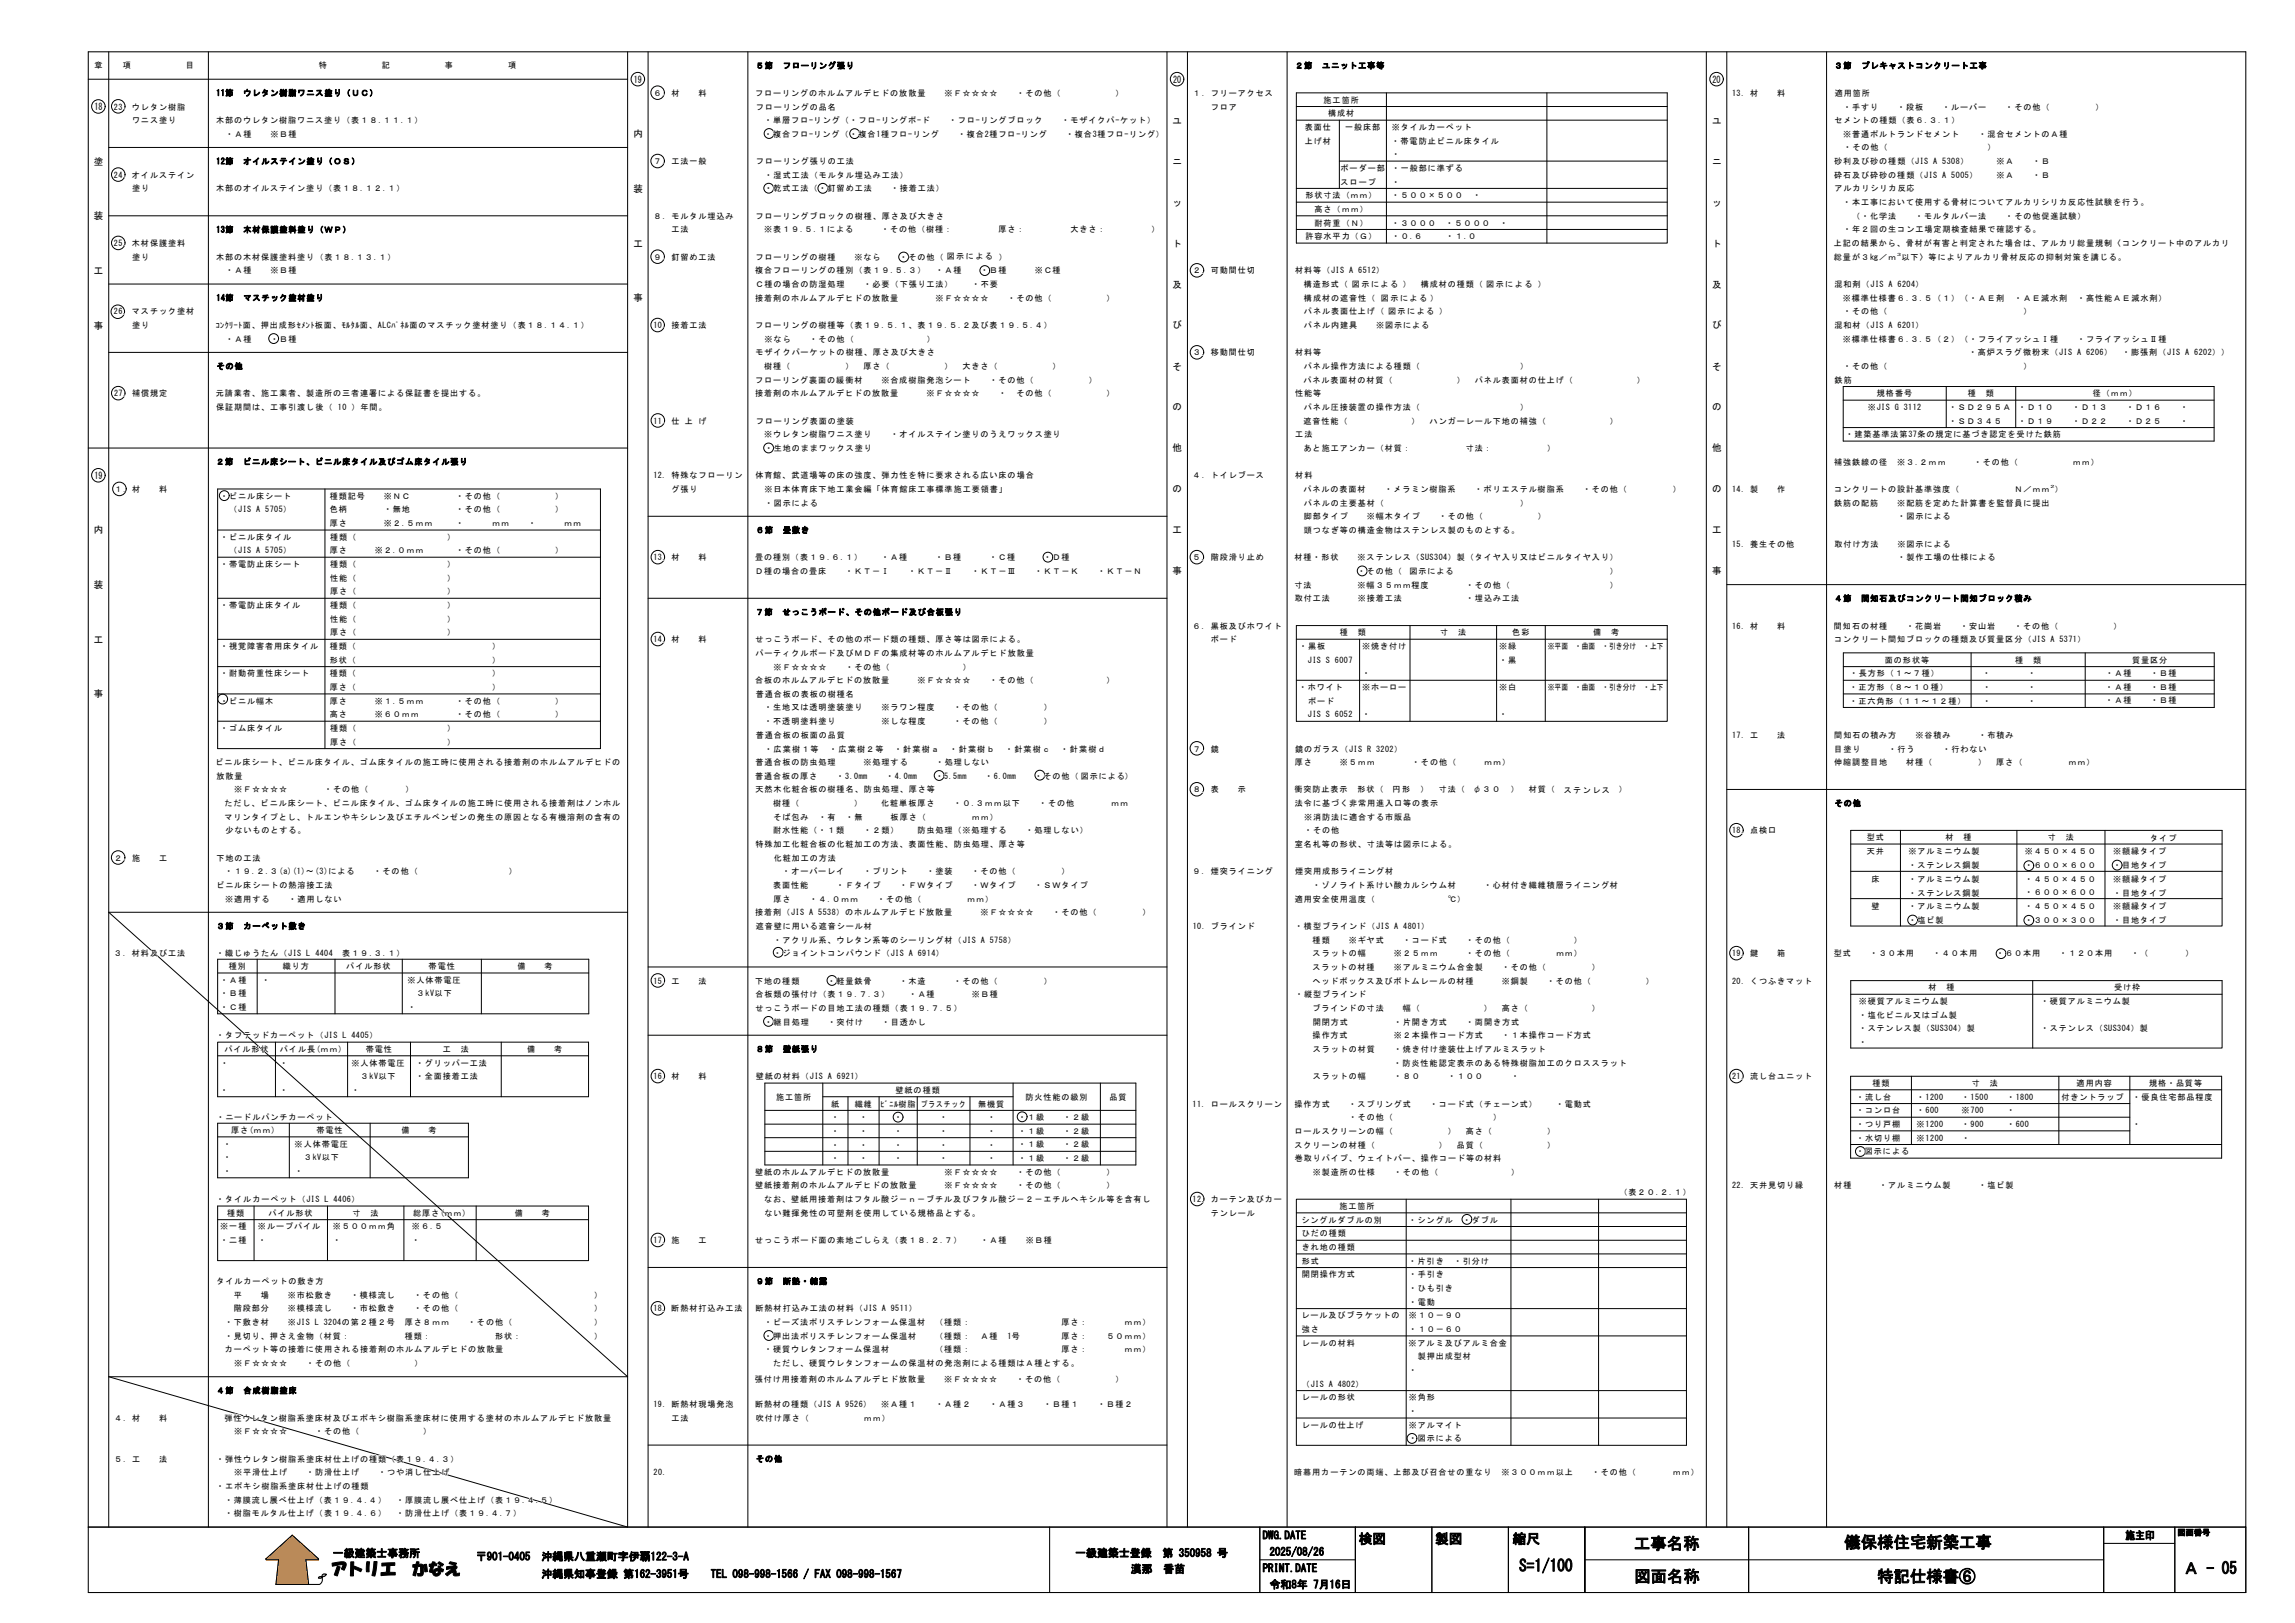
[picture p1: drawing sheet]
<svg xmlns="http://www.w3.org/2000/svg" width="420mm" height="297mm" viewBox="0 0 420 297" stroke-linecap="round" stroke-linejoin="round" font-family="sans-serif">
<defs><g id="words">
<g font-size="3" fill="#fff">
<text x="278.2" y="287.6">S=1/100</text>
<text x="299.2" y="283.6">工事名称</text>
<text x="337.8" y="283.4">儀保様住宅新築工事</text>
<text x="60.7" y="288.2">アトリエ　かなえ</text>
<text x="299.3" y="289.6">図面名称</text>
<text x="343.8" y="289.6">特記仕様書⑥</text>
<text x="399.8" y="288.1">Ａ - 05</text>
</g>
<g font-size="2.5" fill="#fff">
<text x="248.8" y="282.6">検図</text>
<text x="262.8" y="282.6">製図</text>
<text x="277" y="282.6">縮尺</text>
</g>
<g font-size="2" fill="#fff">
<text x="231.2" y="281.7">DWG.DATE</text>
<text x="389.2" y="281.7">施主印</text>
<text x="61" y="285">一級建築士事務所</text>
<text x="87.2" y="285.6">〒901-0405　沖縄県八重瀬町字伊覇122-3-A</text>
<text x="196.9" y="285">一級建築士登録　第 350958 号</text>
<text x="207.1" y="287.9">漢那　香苗</text>
<text x="231.2" y="287.7">PRINT.DATE</text>
<text x="232.5" y="284.7">2025/08/26</text>
<text x="87.2" y="288.8">沖縄県知事登録 第162-3951号　　TEL 098-998-1566 / FAX 098-998-1567</text>
<text x="232.5" y="290.7">令和8年 7月16日</text>
</g>
<g font-size="1.8" fill="#fff">
<text x="116.1" y="15.2">19</text>
<text x="214.8" y="15.2">20</text>
<text x="313.6" y="15.2">20</text>
<text x="17.3" y="20.2">18</text>
<text x="214.7" y="22.7">ユ</text>
<text x="313.5" y="22.7">ユ</text>
<text x="116" y="25.2">内</text>
<text x="17.3" y="30.2">塗</text>
<text x="116" y="35.2">装</text>
<text x="214.7" y="30.2">ニ</text>
<text x="313.5" y="30.2">ニ</text>
<text x="17.3" y="40.2">装</text>
<text x="214.7" y="37.7">ッ</text>
<text x="313.5" y="37.7">ッ</text>
<text x="116" y="45.2">工</text>
<text x="214.7" y="45.2">ト</text>
<text x="313.5" y="45.2">ト</text>
<text x="17.3" y="50.2">工</text>
<text x="214.7" y="52.7">及</text>
<text x="313.5" y="52.7">及</text>
<text x="116" y="55.2">事</text>
<text x="17.3" y="60.2">事</text>
<text x="214.7" y="60.2">び</text>
<text x="313.5" y="60.2">び</text>
<text x="214.7" y="67.7">そ</text>
<text x="313.5" y="67.7">そ</text>
<text x="214.7" y="75.2">の</text>
<text x="313.5" y="75.2">の</text>
<text x="214.7" y="82.7">他</text>
<text x="313.5" y="82.7">他</text>
<text x="17.3" y="87.7">19</text>
<text x="214.7" y="90.2">の</text>
<text x="313.5" y="90.2">の</text>
<text x="17.3" y="97.7">内</text>
<text x="214.7" y="97.7">工</text>
<text x="313.5" y="97.7">工</text>
<text x="17.3" y="107.7">装</text>
<text x="214.7" y="105.2">事</text>
<text x="313.5" y="105.2">事</text>
<text x="17.3" y="117.7">工</text>
<text x="17.3" y="127.7">事</text>
</g>
<g font-size="1.5" fill="#fff">
<text x="17.3" y="12.6">章</text>
<text x="22.5" y="12.6">項　　　　　　目</text>
<text x="39.7" y="17.5">11節　ウレタン樹脂ワニス塗り（ＵＣ）</text>
<text x="58.4" y="12.6">特　　　　　　記　　　　　　事　　　　　　項</text>
<text x="119.7" y="17.5">６．材　　料</text>
<text x="138.3" y="17.5">フローリングのホルムアルデヒドの放散量　　※Ｆ☆☆☆☆　　・その他（　　　　　　）</text>
<text x="138.4" y="12.6">５節　フローリング張り</text>
<text x="218.4" y="17.5">１．フリーアクセス</text>
<text x="237.2" y="12.6">２節　ユニット工事等</text>
<text x="317.2" y="17.5">13．材　　料</text>
<text x="335.9" y="12.6">３節　プレキャストコンクリート工事</text>
<text x="335.9" y="17.5">適用箇所</text>
<text x="20.9" y="20.1">23．ウレタン樹脂</text>
<text x="20.9" y="22.6">ワニス塗り</text>
<text x="39.6" y="22.6">木部のウレタン樹脂ワニス塗り（表１８.１１.１）</text>
<text x="138.3" y="22.6">・単層フロｰリング（・フロｰリングボｰド　　・フロｰリングブロック　　・モザイクパｰケット）</text>
<text x="138.4" y="20.1">フローリングの品名</text>
<text x="218.4" y="20.1">フロア</text>
<text x="238.9" y="23.8">表面仕</text>
<text x="242.4" y="18.8">施工箇所</text>
<text x="243.2" y="21.3">構成材</text>
<text x="246.3" y="23.8">一般床部</text>
<text x="254.9" y="23.8">※タイルカーペット</text>
<text x="335.8" y="20.1">・手すり　　・段板　　・ルーバー　　・その他（　　　　　）</text>
<text x="335.9" y="22.6">セメントの種類（表６.３.１）</text>
<text x="39.7" y="25.1">・Ａ種　　※Ｂ種</text>
<text x="138.3" y="25.1">・複合フロｰリング（・複合1種フロｰリング　　・複合2種フロｰリング　　・複合3種フロｰリング）</text>
<text x="238.9" y="26.3">上げ材</text>
<text x="254.8" y="28.8">・</text>
<text x="254.8" y="26.3">・帯電防止ビニル床タイル</text>
<text x="335.9" y="25.1">※普通ポルトランドセメント　　・混合セメントのＡ種</text>
<text x="335.9" y="27.6">・その他（　　　　　　　　　　　）</text>
<text x="20.9" y="32.6">24．オイルステイン</text>
<text x="20.9" y="35.1">塗り</text>
<text x="39.6" y="35.1">木部のオイルステイン塗り（表１８.１２.１）</text>
<text x="39.7" y="30.1">12節　オイルステイン塗り（ＯＳ）</text>
<text x="119.7" y="30.1">７．工法一般</text>
<text x="138.4" y="35.1">・乾式工法（・釘留め工法　　・接着工法）</text>
<text x="138.4" y="32.6">・湿式工法（モルタル埋込み工法）</text>
<text x="138.4" y="30.1">フローリング張りの工法</text>
<text x="245.5" y="31.3">ボーダー部</text>
<text x="245.5" y="33.8">スロープ</text>
<text x="254.8" y="33.8">・</text>
<text x="254.9" y="31.3">・一般部に準ずる</text>
<text x="335.7" y="32.5">砕石及び砕砂の種類（JIS A 5005</text>
<text x="335.7" y="30">砂利及び砂の種類（JIS A 5308</text>
<text x="335.9" y="32.5">砕石及び砕砂の種類（JIS</text>
<text x="335.9" y="32.6">砕石及び砕砂の種類（JIS A 5005）　　※Ａ　　・Ｂ</text>
<text x="335.9" y="35.1">アルカリシリカ反応</text>
<text x="119.7" y="40">８．モルタル埋込み</text>
<text x="138.4" y="40">フローリングブロックの樹種、厚さ及び大きさ</text>
<text x="239.1" y="36.3">形状寸法（ｍｍ）</text>
<text x="240.7" y="38.8">高さ（ｍｍ）</text>
<text x="240.7" y="41.3">耐荷重（Ｎ）</text>
<text x="254.8" y="41.3">・３０００　・５０００　・</text>
<text x="254.8" y="36.3">・５００×５００　・</text>
<text x="335.8" y="37.5">・本工事において使用する骨材についてアルカリシリカ反応性試験を行う。</text>
<text x="335.8" y="40">（・化学法　　・モルタルバー法　　・その他促進試験）</text>
<text x="20.9" y="45.1">25．木材保護塗料</text>
<text x="20.9" y="47.6">塗り</text>
<text x="39.6" y="47.6">木部の木材保護塗料塗り（表１８.１３.１）</text>
<text x="39.7" y="42.6">13節　木材保護塗料塗り（ＷＰ）</text>
<text x="119.7" y="47.6">９．釘留め工法</text>
<text x="119.7" y="42.6">工法</text>
<text x="138.3" y="42.6">※表１９.５.１による　　　・その他（樹種：　　　　　厚さ：　　　　　大きさ：　　　　　）</text>
<text x="138.4" y="47.6">フローリングの樹種　　※なら　　・その他（　　　　　　）</text>
<text x="173.4" y="47.5">図示 に よる</text>
<text x="239.1" y="43.8">許容水平力（Ｇ）</text>
<text x="254.9" y="43.8">・０.６　　 ・１.０</text>
<text x="335.8" y="45.1">上記の結果から、骨材が有害と判定された場合は、アルカリ総量規制〈コンクリート中のアルカリ</text>
<text x="335.8" y="47.6">総量が３㎏／ｍ 以下〉等によりアルカリ骨材反応の抑制対策を講じる。</text>
<text x="335.9" y="42.6">・年２回の生コン工場定期検査結果で確認する。</text>
<text x="39.7" y="50.1">・Ａ種　　※Ｂ種</text>
<text x="138.3" y="50.1">複合フローリングの種別（表１９.５.３）　・Ａ種　　・Ｂ種　　　※Ｃ種</text>
<text x="138.4" y="52.6">Ｃ種の場合の防湿処理　　・必要（下張り工法）　　・不要</text>
<text x="218.4" y="50.1">２．可動間仕切</text>
<text x="237" y="50">材料等（JIS A 6512）</text>
<text x="237.1" y="52.6">構造形式（　　　　　　）　構成材の種類（　　　　　　）</text>
<text x="247.1" y="50.1">A 6512）</text>
<text x="247.6" y="52.5">図示 に よる</text>
<text x="272.1" y="52.6">図 示に よ る</text>
<text x="335.8" y="52.5">混和剤（JISS A 6204）</text>
<text x="345.7" y="52.5">A 6204）</text>
<text x="20.9" y="57.6">26．マスチック塗材</text>
<text x="39.7" y="55.1">14節　マスチック塗材塗り</text>
<text x="138.3" y="55.1">接着剤のホルムアルデヒドの放散量　　　　※Ｆ☆☆☆☆　　・その他（　　　　　　）</text>
<text x="237.1" y="55.1">構成材の遮音性（　　　　　　）</text>
<text x="237.1" y="57.6">パネル表面仕上げ（　　　　　　）</text>
<text x="252.9" y="55.1">図 示に よ る</text>
<text x="254.2" y="57.5">図示 に よる</text>
<text x="335.8" y="55.1">※標準仕様書６.３.５（１）（・ＡＥ剤　・ＡＥ減水剤　・高性能ＡＥ減水剤）</text>
<text x="335.9" y="57.6">・その他（　　　　　　　　　　　　　　　）</text>
<text x="20.9" y="60">塗り</text>
<text x="39.6" y="60">ｺﾝｸﾘｰﾄ面、押出成形ｾﾒﾝﾄ板面、ﾓﾙﾀﾙ面、ALCﾊﾟﾈﾙ面のマスチック塗材塗り（表１８.１４.１）</text>
<text x="39.7" y="62.5">・Ａ種　　・Ｂ種</text>
<text x="119.7" y="60">10．接着工法</text>
<text x="138.3" y="60">フローリングの樹種等（表１９.５.１、表１９.５.２及び表１９.５.４）</text>
<text x="138.4" y="65.1">モザイクパーケットの樹種、厚さ及び大きさ</text>
<text x="138.4" y="62.5">※なら　　・その他（　　　　　　　　）</text>
<text x="218.4" y="65.1">３．移動間仕切</text>
<text x="237.1" y="60">パネル内建具　　※図示による</text>
<text x="237.2" y="65.1">材料等</text>
<text x="335.6" y="65">・高炉スラグ微粉末（JIS A 6206）　・膨張剤（JIS A 6202））</text>
<text x="335.8" y="62.5">※標準仕様書６.３.５（２）（・フライアッシュⅠ種　　・フライアッシュⅡ種</text>
<text x="335.8" y="60">混和材（JISS A 6201）</text>
<text x="345.7" y="60">A 6201）</text>
<text x="39.7" y="67.6">その他</text>
<text x="138.3" y="70.1">フローリング裏面の緩衝材　　※合成樹脂発泡シート　　・その他（　　　　　　）</text>
<text x="138.3" y="67.6">樹種（　　　　　　）　厚さ（　　　　　　）　大きさ（　　　　　　）</text>
<text x="237" y="70.1">パネル表面材の材質（　　　　　　　）　パネル表面材の仕上げ（　　　　　　　）</text>
<text x="237.1" y="67.6">パネル操作方法による種類（　　　　　　　　　　　）</text>
<text x="335.9" y="67.6">・その他（　　　　　　　　　　　　　　　）</text>
<text x="335.9" y="70.1">鉄筋</text>
<text x="20.9" y="72.6">27．補償規定</text>
<text x="39.6" y="72.6">元請業者、施工業者、製造所の三者連署による保証書を提出する。</text>
<text x="39.6" y="75.1">保証期間は、工事引渡し後（ 　 ）年間。</text>
<text x="61.9" y="75.1">10</text>
<text x="119.7" y="77.6">11．仕 上 げ</text>
<text x="138.3" y="72.6">接着剤のホルムアルデヒドの放散量　　　※Ｆ☆☆☆☆　　・　その他（　　　　　　）</text>
<text x="138.4" y="77.6">フローリング表面の塗装</text>
<text x="237.1" y="77.6">遮音性能（　　　　　　　）　ハンガーレール下地の補強（　　　　　　　）</text>
<text x="237.1" y="75.1">パネル圧接装置の操作方法（　　　　　　　　　　　）</text>
<text x="237.2" y="72.6">性能等</text>
<text x="342" y="75.1">※JIS G 3112</text>
<text x="343.7" y="72.6">規格番号</text>
<text x="356.8" y="75.1">・ＳＤ２９５Ａ</text>
<text x="356.8" y="77.6">・ＳＤ３４５</text>
<text x="360.3" y="72.6">種　類</text>
<text x="369.5" y="77.6">・Ｄ１９　　・Ｄ２２　　・Ｄ２５　　・</text>
<text x="369.5" y="75.1">・Ｄ１０　　・Ｄ１３　　・Ｄ１６　　・</text>
<text x="383.2" y="72.6">径（ｍｍ）</text>
<text x="138.3" y="80.1">※ウレタン樹脂ワニス塗り　　・オイルステイン塗りのうえワックス塗り</text>
<text x="138.4" y="82.5">・生地のままワックス塗り</text>
<text x="237.1" y="82.6">あと施工アンカー（材質：　　　　　　寸法：　　　　　　）</text>
<text x="237.2" y="80.1">工法</text>
<text x="337.9" y="80.1">・建築基準法第37条の規定に基づき認定を受けた鉄筋</text>
<text x="39.6" y="85">２節　ビニル床シート、ビニル床タイル及びゴム床タイル張り</text>
<text x="119.7" y="87.6">12．特殊なフローリン</text>
<text x="138.4" y="87.6">体育館、武道場等の床の強度、弾力性を特に要求される広い床の場合</text>
<text x="218.4" y="87.6">４．トイレブース</text>
<text x="237.2" y="87.6">材料</text>
<text x="335.8" y="85">補強鉄線の径　※３.２ｍｍ　　　・その他（　　　　　　ｍｍ）</text>
<text x="20.9" y="90.1">１．材　　料</text>
<text x="40.4" y="93.8">（JIS A 5705）</text>
<text x="40.4" y="91.3">・ビニル床シート</text>
<text x="60.4" y="91.3">種類記号　　※ＮＣ　　　　　・その他（　　　　　　）</text>
<text x="60.4" y="93.8">色柄　　　　・無地　　　　　・その他（　　　　　　）</text>
<text x="119.7" y="90.1">グ張り</text>
<text x="138.4" y="90.1">※日本体育床下地工業会編「体育館床工事標準施工要領書」</text>
<text x="138.4" y="92.6">・図示による</text>
<text x="237" y="90.1">パネルの表面材　　・メラミン樹脂系　　・ポリエステル樹脂系　　・その他（　　　　　）</text>
<text x="237.1" y="95.1">脚部タイプ　　※幅木タイプ　　・その他（　　　　　　）</text>
<text x="237.1" y="92.6">パネルの主要基材（　　　　　　　　　　　　　　　）</text>
<text x="317.2" y="90.1">14．製　　作</text>
<text x="335.9" y="90.1">コンクリートの設計基準強度（　　　　　　Ｎ／ｍｍ ）</text>
<text x="335.9" y="92.6">鉄筋の配筋　　※配筋を定めた計算書を監督員に提出</text>
<text x="335.9" y="95.1">・図示による</text>
<text x="40.4" y="101.3">（JIS A 5705）</text>
<text x="40.4" y="98.8">・ビニル床タイル</text>
<text x="60.4" y="96.3">厚さ　　　　※２.５ｍｍ 　　・　　　ｍｍ　　・　　　ｍｍ</text>
<text x="60.4" y="101.3">厚さ　　　※２.０ｍｍ　　　 ・その他（　　　　　　）</text>
<text x="60.5" y="98.8">種類（　　　　　　　　　　）</text>
<text x="138.4" y="97.6">６節　畳敷き</text>
<text x="237.1" y="97.6">頭つなぎ等の構造金物はステンレス製のものとする。</text>
<text x="317.2" y="100.1">15．養生その他</text>
<text x="335.9" y="100.1">取付け方法　　※図示による</text>
<text x="40.4" y="103.8">・帯電防止床シート</text>
<text x="60.5" y="103.8">種類（　　　　　　　　　　）</text>
<text x="60.5" y="106.3">性能（　　　　　　　　　　）</text>
<text x="119.7" y="102.6">13．材　　料</text>
<text x="138.3" y="102.6">畳の種別（表１９.６.１）　　・Ａ種　　　・Ｂ種　　　・Ｃ種　　　・Ｄ種</text>
<text x="138.3" y="105.1">Ｄ種の場合の畳床　　・ＫＴ－Ⅰ　　・ＫＴ－Ⅱ　　・ＫＴ－Ⅲ　　・ＫＴ－Ｋ　　・ＫＴ－Ｎ</text>
<text x="218.4" y="102.6">５．階段滑り止め</text>
<text x="236.9" y="102.5">材種・形状　　※ステンレス（SUS304）製（タイヤ入り又はビニルタイヤ入り）</text>
<text x="237.1" y="105.1">・その他（　　　　　　　　　　　　　　　　　　　　　　　）</text>
<text x="237.1" y="107.5">寸法　　　　　※幅３５ｍｍ程度　　　　・その他（　　　　　　　　　　　）</text>
<text x="258.1" y="105.1">図示による</text>
<text x="335.9" y="102.6">・製作工場の仕様による</text>
<text x="40.4" y="111.3">・帯電防止床タイル</text>
<text x="60.5" y="113.8">性能（　　　　　　　　　　）</text>
<text x="60.5" y="108.8">厚さ（　　　　　　　　　　）</text>
<text x="60.5" y="111.3">種類（　　　　　　　　　　）</text>
<text x="138.4" y="112.6">７節　せっこうボード、その他ボード及び合板張り</text>
<text x="237.1" y="110.1">取付工法　　　※接着工法　　　　　　　・埋込み工法</text>
<text x="335.9" y="110.1">４節　間知石及びコンクリート間知ブロック積み</text>
<text x="40.4" y="118.8">・視覚障害者用床タイル</text>
<text x="60.5" y="118.8">種類（　　　　　　　　　　　　　　　）</text>
<text x="60.5" y="116.3">厚さ（　　　　　　　　　　）</text>
<text x="119.7" y="117.6">14．材　　料</text>
<text x="138.4" y="117.6">せっこうボード、その他のボード類の種類、厚さ等は図示による。</text>
<text x="218.4" y="115.1">６．黒板及びホワイト</text>
<text x="218.4" y="117.6">ボード</text>
<text x="237.9" y="118.8">・黒板</text>
<text x="245.4" y="116.3">種　類</text>
<text x="249.4" y="118.8">※焼き付け</text>
<text x="263.7" y="116.3">寸　法</text>
<text x="274.5" y="118.8">※緑</text>
<text x="276.9" y="116.3">色彩</text>
<text x="283.4" y="118.8">※平面　・曲面　・引き分け　・上下</text>
<text x="291.7" y="116.3">備　考</text>
<text x="317.2" y="115.1">16．材　　料</text>
<text x="335.7" y="117.5">コンクリート間知ブロックの種類及び質量区分（JIS A 5371）</text>
<text x="335.8" y="115.1">間知石の材種　　・花崗岩　　・安山岩　　・その他（　　　　　　）</text>
<text x="40.4" y="123.8">・耐動荷重性床シート</text>
<text x="60.5" y="121.3">形状（　　　　　　　　　　　　　　　）</text>
<text x="60.5" y="123.8">種類（　　　　　　　　　　　　　　　）</text>
<text x="138.3" y="125.1">合板のホルムアルデヒドの放散量　　　※Ｆ☆☆☆☆　　・その他（　　　　　　　　）</text>
<text x="138.4" y="120.1">パーティクルボード及びＭＤＦの集成材等のホルムアルデヒド放散量</text>
<text x="138.4" y="122.6">※Ｆ☆☆☆☆　　・その他（　　　　　　　　）</text>
<text x="237.9" y="121.3">JIS S 6007</text>
<text x="249.3" y="123.8">・</text>
<text x="274.5" y="121.3">・黒</text>
<text x="338.7" y="123.8">・長方形（１～７種）</text>
<text x="345.2" y="121.3">面の形状等</text>
<text x="363" y="123.8">・　　　　・</text>
<text x="369" y="121.3">種　類</text>
<text x="385.5" y="123.7">・Ａ種　　・Ｂ種</text>
<text x="390.4" y="121.3">質量区分</text>
<text x="40.4" y="128.8">・ビニル幅木</text>
<text x="60.4" y="128.8">厚さ　　　※１.５ｍｍ　　　 ・その他（　　　　　　）</text>
<text x="60.4" y="131.3">高さ　　　※６０ｍｍ　　　　・その他（　　　　　　）</text>
<text x="60.5" y="126.3">厚さ（　　　　　　　　　　　　　　　）</text>
<text x="138.3" y="130">・生地又は透明塗装塗り　　※ラワン程度　　・その他（　　　　　）</text>
<text x="138.4" y="127.6">普通合板の表板の樹種名</text>
<text x="237.9" y="126.3">・ホワイト</text>
<text x="237.9" y="131.3">JIS S 6052</text>
<text x="237.9" y="128.8">ボード</text>
<text x="249.3" y="131.3">・</text>
<text x="249.4" y="126.3">※ホーロー</text>
<text x="274.4" y="131.3">・</text>
<text x="274.5" y="126.3">※白</text>
<text x="283.4" y="126.3">※平面　・曲面　・引き分け　・上下</text>
<text x="338.7" y="128.8">・正六角形（１１～１２種）</text>
<text x="338.7" y="126.3">・正方形（８～１０種）</text>
<text x="363.1" y="126.3">・　　　　・</text>
<text x="363.1" y="128.8">・　　　　・</text>
<text x="385.5" y="126.2">・Ａ種　　・Ｂ種</text>
<text x="385.5" y="128.7">・Ａ種　　・Ｂ種</text>
<text x="40.4" y="133.8">・ゴム床タイル</text>
<text x="60.5" y="133.8">種類（　　　　　　　　　　）</text>
<text x="60.5" y="136.3">厚さ（　　　　　　　　　　）</text>
<text x="138.3" y="137.6">・広葉樹１等　・広葉樹２等　・針葉樹ａ　・針葉樹ｂ　・針葉樹ｃ　・針葉樹ｄ</text>
<text x="138.3" y="132.6">・不透明塗料塗り　　　　　※しな程度　　　・その他（　　　　　）</text>
<text x="138.4" y="135.1">普通合板の板面の品質</text>
<text x="218.4" y="137.6">７．鏡</text>
<text x="237" y="137.5">鏡のガラス（JIS R</text>
<text x="317.2" y="135.1">17．工　　法</text>
<text x="335.9" y="137.6">目塗り　　　・行う　　　・行わない</text>
<text x="335.9" y="135.1">間知石の積み方　　※谷積み　　　・布積み</text>
<text x="39.5" y="140.1">ビニル床シート、ビニル床タイル、ゴム床タイルの施工時に使用される接着剤のホルムアルデヒドの</text>
<text x="39.7" y="142.6">放散量</text>
<text x="138.2" y="142.5">普通合板の厚さ　　・3</text>
<text x="138.3" y="142.6">普通合板の厚さ　　・</text>
<text x="138.3" y="142.5">普通合板の厚さ　　・3.0mm　　・4.0mm　　・5.5mm</text>
<text x="138.4" y="140.1">普通合板の防虫処理　　　※処理する　　　・処理しない</text>
<text x="158.9" y="142.6">・4.0mm　　・5.5mm　　・6.0mm　　・その他（　　　　　）</text>
<text x="164.6" y="142.6">.0mm　　・5.5mm</text>
<text x="186" y="142.6">・その他（　　　　　）</text>
<text x="197.9" y="142.5">図示による</text>
<text x="237.1" y="140.1">厚さ　　　※５ｍｍ　　　　・その他（　　　ｍｍ）</text>
<text x="335.8" y="140.1">伸縮調整目地　　材種（　　　　　）　厚さ（　　　　　ｍｍ）</text>
<text x="39.5" y="147.6">ただし、ビニル床シート、ビニル床タイル、ゴム床タイルの施工時に使用される接着剤はノンホル</text>
<text x="39.6" y="145.1">※Ｆ☆☆☆☆　　　　・その他（　　　　）</text>
<text x="138.3" y="147.6">樹種（　　　　　　）　　化粧単板厚さ　　・０.３ｍｍ以下　　・その他　　　　ｍｍ</text>
<text x="138.4" y="145.1">天然木化粧合板の樹種名、防虫処理、厚さ等</text>
<text x="218.4" y="145.1">８．表　　示</text>
<text x="237.1" y="145.1">衝突防止表示　形状（　　　　）　寸法（　　　　　）　材質（　　　　　　　）</text>
<text x="237.1" y="147.6">法令に基づく非常用進入口等の表示</text>
<text x="255" y="145">円 形</text>
<text x="269.7" y="145">φ ３０</text>
<text x="286.4" y="145.2">ステ ン レス</text>
<text x="335.9" y="147.6">その他</text>
<text x="39.5" y="150">マリンタイプとし、トルエンやキシレン及びエチルベンゼンの発生の原因となる有機溶剤の含有の</text>
<text x="39.7" y="152.5">少ないものとする。</text>
<text x="138.3" y="152.5">耐水性能（・１類　　・２類）　　防虫処理（※処理する　　・処理しない）</text>
<text x="138.4" y="150">そば包み　・有　・無　　　板厚さ（　　　　　ｍｍ）</text>
<text x="138.4" y="155">特殊加工化粧合板の化粧加工の方法、表面性能、防虫処理、厚さ等</text>
<text x="237.1" y="155">室名札等の形状、寸法等は図示による。</text>
<text x="237.2" y="150">※消防法に適合する市販品</text>
<text x="237.2" y="152.5">・その他</text>
<text x="317.2" y="152.5">18．点検口</text>
<text x="341.9" y="153.8">型式</text>
<text x="356.2" y="153.8">材　種</text>
<text x="375" y="153.8">寸　法</text>
<text x="393.7" y="153.9">タイプ</text>
<text x="20.9" y="157.5">２．施　　工</text>
<text x="39.6" y="160">・１９.２.３(a)(1)～(3)による　　・その他（　　　　　　　　　　）</text>
<text x="39.7" y="157.5">下地の工法</text>
<text x="138.3" y="160">・オーバーレイ　　・プリント　　・塗装　　・その他（　　　　　）</text>
<text x="138.4" y="157.5">化粧加工の方法</text>
<text x="218.4" y="160">９．煙突ライニング</text>
<text x="237.2" y="160">煙突用成形ライニング材</text>
<text x="341.9" y="156.3">天井</text>
<text x="342.7" y="161.4">床</text>
<text x="349.5" y="156.3">※アルミニウム製</text>
<text x="349.5" y="161.4">・アルミニウム製</text>
<text x="349.5" y="158.8">・ステンレス鋼製</text>
<text x="370.8" y="161.4">・４５０×４５０</text>
<text x="370.8" y="158.9">・６００×６００</text>
<text x="370.8" y="156.3">※４５０×４５０</text>
<text x="386.9" y="158.9">・目地タイプ</text>
<text x="386.9" y="156.3">※額縁タイプ</text>
<text x="386.9" y="161.4">※額縁タイプ</text>
<text x="39.7" y="165">※適用する　　・適用しない</text>
<text x="39.7" y="162.5">ビニル床シートの熱溶接工法</text>
<text x="138.3" y="167.5">接着剤（JIS A 5538）のホルムアルデヒド放散量　　　※Ｆ☆☆☆☆　　・その他（　　　　　）</text>
<text x="138.3" y="162.5">表面性能　　　・Ｆタイプ　　・ＦＷタイプ　　・Ｗタイプ　　・ＳＷタイプ</text>
<text x="138.4" y="165">厚さ　　・４.０ｍｍ　　・その他（　　　　　ｍｍ）</text>
<text x="237.1" y="162.5">・ゾノライト系けい酸カルシウム材　　　・心材付き繊維積層ライニング材</text>
<text x="237.1" y="165">適用安全使用温度（　　　　　　　　℃）</text>
<text x="342.7" y="166.4">壁</text>
<text x="349.5" y="164">・ステンレス鋼製</text>
<text x="349.5" y="166.4">・アルミニウム製</text>
<text x="370.8" y="163.9">・６００×６００</text>
<text x="370.8" y="166.5">・４５０×４５０</text>
<text x="386.9" y="163.9">・目地タイプ</text>
<text x="386.9" y="166.5">※額縁タイプ</text>
<text x="39.7" y="170">３節　カーペット敷き</text>
<text x="138.4" y="172.5">・アクリル系、ウレタン系等のシーリング材（JIS A 5758）</text>
<text x="138.4" y="170">遮音壁に用いる遮音シール材</text>
<text x="218.4" y="170">10．ブラインド</text>
<text x="237" y="170">・横型ブラインド（JIS A 4801）</text>
<text x="237.1" y="172.5">種類　　※ギヤ式　　・コード式　　・その他（　　　　　　　）</text>
<text x="349.5" y="169">・塩ビ製</text>
<text x="370.8" y="169">・３００×３００</text>
<text x="386.9" y="169">・目地タイプ</text>
<text x="20.9" y="175">３．材料及び工法</text>
<text x="39.6" y="175">・織じゅうたん（JIS L 4404　表１９.３.１）</text>
<text x="40.4" y="179.9">・Ａ種</text>
<text x="41.9" y="177.4">種別</text>
<text x="47.8" y="179.8">・</text>
<text x="51.9" y="177.4">織り方</text>
<text x="63.5" y="177.4">パイル形状</text>
<text x="74.7" y="179.9">※人体帯電圧</text>
<text x="78.5" y="177.4">帯電性</text>
<text x="94.8" y="177.4">備　　考</text>
<text x="138.3" y="175">・ジョイントコンパウンド（JIS A 6914）</text>
<text x="237.1" y="177.5">スラットの材種　　※アルミニウム合金製　　・その他（　　　　　）</text>
<text x="237.1" y="175">スラットの幅　　　※２５ｍｍ　　　・その他（　　　　　ｍｍ）</text>
<text x="317.2" y="175">19．鍵　　箱</text>
<text x="335.8" y="175">型式　　・３０本用　　・４０本用　　・６０本用　　・１２０本用　　・（　　　　）</text>
<text x="40.4" y="182.4">・Ｂ種</text>
<text x="40.4" y="184.9">・Ｃ種</text>
<text x="74.6" y="184.8">・</text>
<text x="74.7" y="182.4">３kV以下</text>
<text x="119.7" y="180">15．工　　法</text>
<text x="138.3" y="180">下地の種類　　　・軽量鉄骨　　　・木造　　　・その他（　　　　　）</text>
<text x="138.4" y="182.5">合板類の張付け（表１９.７.３）　　・Ａ種　　　　※Ｂ種</text>
<text x="138.4" y="185">せっこうボードの目地工法の種類（表１９.７.５）</text>
<text x="237" y="180">ヘッドボックス及びボトムレールの材種　　　※鋼製　　・その他（　　　　　　）</text>
<text x="237.1" y="185">ブラインドの寸法　　幅（　　　　　　　）　高さ（　　　　　　　）</text>
<text x="237.2" y="182.5">・縦型ブラインド</text>
<text x="317.2" y="180">20．くつふきマット</text>
<text x="340.3" y="183.8">※硬質アルミニウム製</text>
<text x="353.1" y="181.3">材　種</text>
<text x="373.7" y="183.8">・硬質アルミニウム製</text>
<text x="387.1" y="181.3">受け枠</text>
<text x="39.5" y="190">・タフテッドカーペット（JIS L 4405）</text>
<text x="138.4" y="187.5">・継目処理　　・突付け　　・目透かし</text>
<text x="237.1" y="190">操作方式　　　　　※２本操作コード方式　　・１本操作コード方式</text>
<text x="237.1" y="187.5">開閉方式　　　　　・片開き方式　　・両開き方式</text>
<text x="340.2" y="188.7">・ステンレス製（SUS304）製</text>
<text x="340.3" y="191.2">・</text>
<text x="340.3" y="186.3">・塩化ビニル又はゴム製</text>
<text x="373.5" y="188.7">・ステンレス（SUS304）製</text>
<text x="40.3" y="195">・</text>
<text x="41.1" y="192.5">パイル形状</text>
<text x="51.2" y="195">・</text>
<text x="51.3" y="192.5">パイル長(ｍｍ)</text>
<text x="64.4" y="195">※人体帯電圧</text>
<text x="64.4" y="197.5">３kV以下</text>
<text x="67" y="192.5">帯電性</text>
<text x="76.2" y="195">・グリッパー工法</text>
<text x="76.2" y="197.5">・全面接着工法</text>
<text x="81.1" y="192.5">工　法</text>
<text x="96.6" y="192.5">備　　考</text>
<text x="119.7" y="197.5">16．材　　料</text>
<text x="138.3" y="197.5">壁紙の材料（JIS A 6921）</text>
<text x="138.4" y="197.5">壁紙の材料（JIS A</text>
<text x="138.4" y="192.5">８節　壁紙張り</text>
<text x="237.1" y="195">・防炎性能認定表示のある特殊樹脂加工のクロススラット</text>
<text x="237.1" y="192.5">スラットの材質　　・焼き付け塗装仕上げアルミスラット</text>
<text x="237.1" y="197.5">スラットの幅　　　・８０　　　・１００　　　・</text>
<text x="317.2" y="197.5">21．流し台ユニット</text>
<text x="40.3" y="200">・</text>
<text x="51.2" y="200">・</text>
<text x="64.3" y="200">・</text>
<text x="142.1" y="201.3">施工箇所</text>
<text x="152.2" y="202.5">紙</text>
<text x="156.6" y="202.5">繊維</text>
<text x="161.3" y="202.5">ﾋﾞﾆﾙ樹脂</text>
<text x="164" y="200">壁紙の種類</text>
<text x="168.7" y="202.5">プラスチック</text>
<text x="179.2" y="202.5">無機質</text>
<text x="187.8" y="201.3">防火性能の級別</text>
<text x="203.2" y="201.3">品質</text>
<text x="218.4" y="202.5">11．ロールスクリーン</text>
<text x="237.1" y="202.5">操作方式　　・スプリング式　　・コード式（チェーン式）　　・電動式</text>
<text x="339.9" y="201.3">・流し台</text>
<text x="339.9" y="203.8">・コンロ台</text>
<text x="342.8" y="198.8">種類</text>
<text x="350.8" y="201.2">・1200　　・1500　　・1800</text>
<text x="350.9" y="203.8">・600　　 ※700 　　・</text>
<text x="361.1" y="198.8">寸　法</text>
<text x="377.5" y="201.3">ステントラップ</text>
<text x="377.5" y="201.3">付き</text>
<text x="380.2" y="198.8">適用内容</text>
<text x="390.5" y="201.3">・優良住宅部品程度</text>
<text x="393.5" y="198.8">規格・品質等</text>
<text x="39.7" y="205">・ニードルパンチカーペット</text>
<text x="40.8" y="209.8">・</text>
<text x="42.4" y="207.4">厚さ(ｍｍ)</text>
<text x="54" y="209.9">※人体帯電圧</text>
<text x="58" y="207.4">帯電性</text>
<text x="73.6" y="207.4">備　　考</text>
<text x="152.1" y="205">・</text>
<text x="152.1" y="210">・</text>
<text x="152.1" y="207.5">・</text>
<text x="157.3" y="205">・</text>
<text x="157.3" y="210">・</text>
<text x="157.3" y="207.5">・</text>
<text x="163.6" y="205">・</text>
<text x="163.6" y="210">・</text>
<text x="163.6" y="207.5">・</text>
<text x="171.9" y="205">・</text>
<text x="171.9" y="210">・</text>
<text x="171.9" y="207.5">・</text>
<text x="180.7" y="205">・</text>
<text x="180.7" y="210">・</text>
<text x="180.7" y="207.5">・</text>
<text x="186.5" y="205">・１級　　・２級</text>
<text x="186.5" y="210">・１級　　・２級</text>
<text x="186.5" y="207.5">・１級　　・２級</text>
<text x="237.1" y="207.5">ロールスクリーンの幅（　　　　　　）　高さ（　　　　　　）</text>
<text x="237.1" y="205">・その他（　　　　　　　　　　　）</text>
<text x="339.9" y="206.3">・つり戸棚</text>
<text x="339.9" y="208.8">・水切り棚</text>
<text x="350.8" y="206.2">※1200　　・900 　　・600</text>
<text x="350.8" y="208.7">※1200　　・</text>
<text x="390.4" y="206.2">・</text>
<text x="40.8" y="212.3">・</text>
<text x="40.8" y="214.8">・</text>
<text x="53.9" y="214.8">・</text>
<text x="54" y="212.4">３kV以下</text>
<text x="138.3" y="215">壁紙のホルムアルデヒドの放散量　　　　　　※Ｆ☆☆☆☆　　・その他（　　　　　）</text>
<text x="152.1" y="212.5">・</text>
<text x="157.3" y="212.5">・</text>
<text x="163.6" y="212.5">・</text>
<text x="171.9" y="212.5">・</text>
<text x="180.7" y="212.5">・</text>
<text x="186.5" y="212.5">・１級　　・２級</text>
<text x="237.1" y="210">スクリーンの材種（　　　　　　　）　品質（　　　　　　　）</text>
<text x="237.1" y="215">※製造所の仕様　　・その他（　　　　　　　　）</text>
<text x="237.1" y="212.5">巻取りパイプ、ウェイトバー、操作コード等の材料</text>
<text x="339.9" y="211.3">・図示による</text>
<text x="39.5" y="220">・タイルカーペット（JIS LL 4406）</text>
<text x="39.7" y="220">・タイルカーペット（JIS</text>
<text x="61" y="220">4406）</text>
<text x="138.3" y="220">なお、壁紙用接着剤はフタル酸ジ－ｎ－ブチル及びフタル酸ジ－２－エチルヘキシル等を含有し</text>
<text x="138.3" y="217.5">壁紙接着剤のホルムアルデヒドの放散量　　　※Ｆ☆☆☆☆　　・その他（　　　　　）</text>
<text x="218.4" y="220">12．カーテン及びカー</text>
<text x="245.3" y="221.3">施工箇所</text>
<text x="296.6" y="218.8">（表２０.２.１）</text>
<text x="317.2" y="217.5">22．天井見切り縁</text>
<text x="335.9" y="217.5">材種　　　・アルミニウム製　　　・塩ビ製</text>
<text x="40.4" y="225">※一種</text>
<text x="40.4" y="227.5">・二種</text>
<text x="41.7" y="222.5">種類</text>
<text x="47.2" y="227.5">・</text>
<text x="47.3" y="225">※ループパイル</text>
<text x="49.2" y="222.5">パイル形状</text>
<text x="60.9" y="227.5">・</text>
<text x="61" y="225">※５００ｍｍ角</text>
<text x="64.6" y="222.5">寸　法</text>
<text x="75.4" y="227.5">・</text>
<text x="75.5" y="225">※６.５</text>
<text x="75.7" y="222.5">総厚さ(ｍｍ)</text>
<text x="94.3" y="222.5">備　　考</text>
<text x="119.7" y="227.5">17．施　　工</text>
<text x="138.3" y="227.5">せっこうボード面の素地ごしらえ（表１８.２.７）　　・Ａ種　　※Ｂ種</text>
<text x="138.4" y="222.5">ない難揮発性の可塑剤を使用している規格品とする。</text>
<text x="218.4" y="222.5">テンレール</text>
<text x="238.3" y="223.8">シングルダブルの別</text>
<text x="238.4" y="226.3">ひだの種類</text>
<text x="257.9" y="223.8">・シングル　・ダブル</text>
<text x="238.4" y="228.8">きれ地の種類</text>
<text x="238.4" y="233.8">開閉操作方式</text>
<text x="238.4" y="231.3">形式</text>
<text x="257.9" y="231.3">・片引き　・引分け</text>
<text x="258" y="233.8">・手引き</text>
<text x="39.6" y="237.5">平　　場　　※市松敷き　　・模様流し　　・その他（　　　　　　　　　　　　　　　）</text>
<text x="39.7" y="235">タイルカーペットの敷き方</text>
<text x="138.3" y="240">断熱材打込み工法の材料（JIS AA 9511）</text>
<text x="138.4" y="235">９節　断熱・結露</text>
<text x="258" y="236.3">・ひも引き</text>
<text x="258" y="238.8">・電動</text>
<text x="39.4" y="242.5">・下敷き材　　※JIS L 3204</text>
<text x="39.6" y="240">階段部分　　※模様流し　　・市松敷き　　・その他（　　　　　　　　　　　　　　　）</text>
<text x="39.6" y="245">・見切り、押さえ金物（材質：　　　　　　種類：　　　　　　　形状：　　　　　　　　）</text>
<text x="119.7" y="240">18．断熱材打込み工法</text>
<text x="138.3" y="242.5">・ビーズ法ポリスチレンフォーム保温材　（種類：　　　　　　　　　　厚さ：　　　　ｍｍ）</text>
<text x="138.3" y="245">・押出法ポリスチレンフォーム保温材　　（種類：　Ａ種　1号　　　　 厚さ：　　５０ｍｍ）</text>
<text x="138.4" y="240">断熱材打込み工法の材料（JIS A 9511）</text>
<text x="238.3" y="241.3">レール及びブラケットの</text>
<text x="238.4" y="243.8">強さ</text>
<text x="258" y="241.3">※１０－９０</text>
<text x="258" y="243.8">・１０－６０</text>
<text x="39.6" y="247.5">カーペット等の接着に使用される接着剤のホルムアルデヒドの放散量</text>
<text x="39.6" y="250">※Ｆ☆☆☆☆　　・その他（　　　　　　　）</text>
<text x="138.3" y="247.5">・硬質ウレタンフォーム保温材　　　　　（種類：　　　　　　　　　　厚さ：　　　　ｍｍ）</text>
<text x="138.3" y="250">ただし、硬質ウレタンフォームの保温材の発泡剤による種類はＡ種とする。</text>
<text x="238.4" y="246.3">レールの材料</text>
<text x="257.9" y="251.2">・</text>
<text x="257.9" y="246.3">※アルミ及びアルミ合金</text>
<text x="258" y="248.8">製押出成型材</text>
<text x="39.7" y="255">４節　合成樹脂塗床</text>
<text x="119.7" y="257.5">19．断熱材現場発泡</text>
<text x="138.2" y="252.9">張付け用接着剤のホルムアルデヒド放散量　　※Ｆ☆☆☆☆　　・その他（　　　　　　）</text>
<text x="138.3" y="257.5">断熱材の種類（JIS A 9526）　※Ａ種１　　・Ａ種２　　・Ａ種３　　・Ｂ種１　　・Ｂ種２</text>
<text x="238.4" y="256.3">レールの形状</text>
<text x="238.4" y="253.8">（JIS A 4802）</text>
<text x="258" y="256.3">※角形</text>
<text x="20.9" y="260">４．材　　料</text>
<text x="39.5" y="260">弾性ウレタン樹脂系塗床材及びエポキシ樹脂系塗床材に使用する塗材のホルムアルデヒド放散量</text>
<text x="39.6" y="262.5">※Ｆ☆☆☆☆　　　・その他（　　　　　　　）</text>
<text x="119.7" y="260">工法</text>
<text x="138.4" y="260">吹付け厚さ（　　　　　　ｍｍ）</text>
<text x="238.4" y="261.3">レールの仕上げ</text>
<text x="257.9" y="258.7">・</text>
<text x="258" y="261.3">※アルマイト</text>
<text x="258" y="263.8">・図示による</text>
<text x="20.9" y="267.5">５．工　　法</text>
<text x="39.6" y="267.5">・弾性ウレタン樹脂系塗床材仕上げの種類（表１９.４.３）</text>
<text x="138.5" y="267.5">その他</text>
<text x="39.6" y="275">・薄膜流し展べ仕上げ（表１９.４.４）　・厚膜流し展べ仕上げ（表１９.４.５）</text>
<text x="39.6" y="270">※平滑仕上げ　　・防滑仕上げ　　・つや消し仕上げ</text>
<text x="39.7" y="272.5">・エポキシ樹脂系塗床材仕上げの種類</text>
<text x="119.7" y="270">20．</text>
<text x="237" y="270">暗幕用カーテンの両端、上部及び召合せの重なり　※３００ｍｍ以上　　・その他（　　　　ｍｍ）</text>
<text x="39.6" y="277.5">・樹脂モルタル仕上げ（表１９.４.６）　・防滑仕上げ（表１９.４.７）</text>
<text x="398.7" y="281">図面番号</text>
</g>
<g font-size="1.5">
<text x="335.8" y="30">砂利及び砂の種類（JIS A 5308）　　　※Ａ　　・Ｂ</text>
<text x="335.9" y="52.5">混和剤（JIS A 6204）</text>
<text x="335.9" y="60">混和材（JIS A 6201）</text>
<text x="237.1" y="137.5">鏡のガラス（JIS R 3202）</text>
<text x="138.2" y="142.5">普通合板の厚さ　　・3.0mm　　・4.0mm　　・5.5mm　　・6.0mm　　・その他（　　　　　）</text>
<text x="164.6" y="142.5">.0mm　　・5.5mm　　・6.0mm　　・その他（　　　　　）</text>
<text x="182.8" y="142.5">.0mm　　・その他（　　　　　）</text>
<text x="138.2" y="167.5">接着剤（JIS A 5538）のホ</text>
<text x="148.3" y="197.5">JIS A 6921）</text>
<text x="350.9" y="203.8">・600　　 ※700</text>
<text x="350.9" y="206.3">※1200　　・900</text>
<text x="39.5" y="242.5">・下敷き材　　※JIS L 3204の第２種２号　厚さ８ｍｍ　　・その他（　　　　　　　　　）</text>
<text x="138.3" y="240">断熱材打込み工法の材料（JIS</text>
</g>
<g font-size=".7" fill="#fff">
<text x="347.3" y="46.9">3</text>
<text x="375.4" y="89.4">2</text>
</g>
</g></defs>
<g fill="#9aff9a" stroke="#9aff9a" stroke-width=".18">
<path d="M58.8 288.5l.1 .1-.2 .2z" fill-rule="evenodd"/>
<path d="M58.6 288.5h.2l-.2 .4z" fill-rule="evenodd"/>
<path d="M58.5 288.6l.1-.1v.4l-.1-.1z" fill-rule="evenodd"/>
<path d="M58.3 288.7l.2-.1v.2h-.2z" fill-rule="evenodd"/>
<path d="M59 288.2l.4 .3-.5 .1z" fill-rule="evenodd"/>
<path d="M59 288.2h.1l.5 .1-.2 .2z" fill-rule="evenodd"/>
<path d="M59.1 288.2l.7-.1-.2 .2z" fill-rule="evenodd"/>
<path d="M59.3 288.1h.5z" fill-rule="evenodd"/>
</g>
<path d="M48.7 285.2v.3" fill="none" stroke="#c89191" stroke-width=".18"/>
<g fill="#ff8000" stroke="#ff8000" stroke-width=".18">
<path d="M48.8 285.2v.2z"/>
<path d="M48.7 285.3l.1 .1z"/>
<path d="M48.8 285.4l-.1 .1z"/>
<path d="M58.3 285.4v.1z"/>
<path d="M58.3 285.3v.1z"/>
<path d="M58.3 285.2v.2z"/>
<path d="M50.5 290l5.5-4.5 .5 4.5z"/>
<path d="M53.5 281l4.8 4.2v.3z"/>
<path d="M48.8 285.2l4.7-4.2 4.8 4.5z"/>
<path d="M48.8 285.2l9.5 .3h-9.5z"/>
<path d="M51 285.5h5l-5.5 4.5z"/>
</g>
<g fill="none" stroke="#000" stroke-width=".18">
<path d="M16.2 14.5h98.7M19.9 9.5v270M38.2 9.5v270M114.9 9.5v270l-95-27.5h95l-95-85h95M118.6 9.5v270M136.9 9.5v270M213.6 9.5v270M217.4 9.5v270M235.6 9.5v270M237.3 17h67.9v27.5h-67.9zM237.3 19.5h67.9M253.8 17v27.5"/>
<path d="M283.2 17v27.5M312.4 9.5v270M316.1 9.5v270M334.4 9.5v270M19.9 39.5h95M19.9 27h95M237.3 39.5h67.9M237.3 22h67.9M237.3 34.5h67.9M237.3 37h67.9M245.2 29.5h60M245.2 22v12.5"/>
<path d="M19.9 52h95M237.3 42h67.9M19.9 64.5h95M337.4 70.7h68v10h-68zM337.4 73.2h68M337.4 78.3h68M356.3 70.7v7.6M369 70.7v7.6M16.2 82h98.7M39.8 97h70.1M39.8 89.5h70.1v47.5h-70.1zM59.5 89.5v47.5"/>
<path d="M118.6 94.5h95M39.8 109.5h70.1M39.8 102h70.1M39.8 117h70.1M118.6 109.5h95M237.3 114.5h67.9v17.5h-67.9zM237.3 117h67.9M248.9 117v15M258.1 114.5v17.5M274 114.5v17.5M282.9 114.5v17.5M316.1 107h95.1"/>
<path d="M337.5 119.5h67.9v10h-67.9zM360.9 119.5v10M381.8 119.5v10M39.8 122h70.1M39.8 127h70.1M39.8 132h70.1M237.3 124.5h67.9M337.5 122h67.9M337.5 127h67.9M337.5 124.5h67.9M316.1 144.5h95.1M338.8 152h68v17.5h-68z"/>
<path d="M338.8 154.5h68M338.8 159.5h68M347.9 152v17.5M369.2 152v17.5M385.4 152v17.5M39.8 175.6h68v9.9h-68zM39.8 178.1h68M47.1 175.6v9.9M61.3 175.6v9.9M73.6 175.6v9.9M88.1 175.6v9.9M118.6 177h95"/>
<path d="M338.8 179.5h68v12.3h-68zM338.8 164.5h68M372.1 179.5v12.3M39.8 193.2h67.9M39.8 190.7h67.9v10h-67.9zM50.4 190.7v10M63.6 190.7v10M75.2 190.7v10M91.8 190.7v10M118.6 189.5h95M140 198.2h68v15h-68zM150.6 198.2v15"/>
<path d="M185.5 198.2v15M201.5 198.2v15M338.8 197h67.9v15h-67.9zM338.8 199.5h67.9M338.8 182h68M349.9 197v12.5M376.9 197v12.5M389.9 197v12.5M39.8 205.6h46v10h-46zM39.8 208.1h46M53 205.6v10M67.8 205.6v10"/>
<path d="M140 205.7h68M140 208.2h68M140 210.7h68M140 203.2h68M150.6 200.7h34.9M155.2 200.7v12.5M160.9 200.7v12.5M167.9 200.7v12.5M177.6 200.7v12.5M237.3 219.5h71.4v45h-71.4zM257.4 219.5v45M276.6 219.5v45"/>
<path d="M292.7 219.5v45M338.8 209.5h67.9M338.8 202h51.1M338.8 204.5h51.1M338.8 207h51.1M39.8 220.7h67.9v10h-67.9zM39.8 223.2h67.9M46.5 220.7v10M60 220.7v10M73.9 220.7v10M87.2 220.7v10M118.6 232h95"/>
<path d="M237.3 222h71.4M237.3 229.5h71.4M237.3 239.5h71.4M237.3 232h71.4M237.3 224.5h71.4M237.3 227h71.4M237.3 244.5h71.4M237.3 254.5h71.4M237.3 259.5h71.4M118.6 264.5h95"/>
<circle cx="18" cy="19.5" r="1.24"/>
<circle cx="21.7" cy="19.5" r="1.24"/>
<circle cx="116.8" cy="14.5" r="1.24"/>
<circle cx="120.4" cy="17" r="1.24"/>
<circle cx="215.5" cy="14.5" r="1.24"/>
<circle cx="314.3" cy="14.5" r="1.24"/>
<circle cx="21.7" cy="31.9" r="1.24"/>
<circle cx="120.4" cy="29.5" r="1.24"/>
<circle cx="140.7" cy="34.4" r=".9"/>
<circle cx="140.8" cy="24.4" r=".9"/>
<circle cx="150.6" cy="34.5" r=".9"/>
<circle cx="156.5" cy="24.5" r=".9"/>
<circle cx="21.6" cy="57.1" r="1.24"/>
<circle cx="21.7" cy="44.5" r="1.24"/>
<circle cx="120.4" cy="47" r="1.24"/>
<circle cx="120.4" cy="59.5" r="1.24"/>
<circle cx="165.4" cy="47" r=".9"/>
<circle cx="180.3" cy="49.5" r=".9"/>
<circle cx="219.1" cy="49.5" r="1.24"/>
<circle cx="21.7" cy="72" r="1.24"/>
<circle cx="50.1" cy="62" r=".9"/>
<circle cx="120.4" cy="76.9" r="1.24"/>
<circle cx="219.1" cy="64.5" r="1.24"/>
<circle cx="18" cy="87" r="1.24"/>
<circle cx="21.9" cy="89.5" r="1.24"/>
<circle cx="41.1" cy="90.7" r=".9"/>
<circle cx="140.7" cy="82" r=".9"/>
<circle cx="120.4" cy="102" r="1.24"/>
<circle cx="120.4" cy="117" r="1.24"/>
<circle cx="191.9" cy="102" r=".9"/>
<circle cx="219.1" cy="102" r="1.24"/>
<circle cx="249.4" cy="104.5" r=".9"/>
<circle cx="40.8" cy="127.9" r=".9"/>
<circle cx="219.1" cy="137" r="1.24"/>
<circle cx="21.6" cy="156.9" r="1.24"/>
<circle cx="171.9" cy="141.9" r=".9"/>
<circle cx="190.4" cy="141.9" r=".9"/>
<circle cx="219.1" cy="144.4" r="1.24"/>
<circle cx="317.9" cy="151.9" r="1.24"/>
<circle cx="371.4" cy="158.4" r=".9"/>
<circle cx="387.6" cy="158.3" r=".9"/>
<circle cx="120.4" cy="179.4" r="1.24"/>
<circle cx="142.5" cy="174.3" r=".9"/>
<circle cx="152.3" cy="179.4" r=".9"/>
<circle cx="317.9" cy="174.4" r="1.24"/>
<circle cx="350.2" cy="168.4" r=".9"/>
<circle cx="366.4" cy="174.5" r=".9"/>
<circle cx="371.4" cy="168.4" r=".9"/>
<circle cx="120.4" cy="196.9" r="1.24"/>
<circle cx="140.7" cy="186.9" r=".9"/>
<circle cx="317.9" cy="196.9" r="1.24"/>
<circle cx="164.4" cy="204.5" r=".9"/>
<circle cx="187.1" cy="204.4" r=".9"/>
<circle cx="219.2" cy="219.4" r="1.24"/>
<circle cx="340.6" cy="210.7" r=".9"/>
<circle cx="120.4" cy="239.4" r="1.24"/>
<circle cx="120.4" cy="226.9" r="1.24"/>
<circle cx="268.6" cy="223.2" r=".9"/>
<circle cx="140.8" cy="244.4" r=".9"/>
<circle cx="258.5" cy="263.3" r=".9"/>
</g>
<g fill="none" stroke="#000" stroke-width=".19">
<path d="M16.2 9.5h395v270h-395h395v12h-395zM192.2 279.5v12M230.6 279.5v12M248.1 279.5v12M262.1 279.5v12M276.2 279.5v12M290.1 279.5v12M320.1 279.5v12M385.1 279.5v12M398.2 279.5v12M58.2 285.2l.1 .3h-2.3l.5 4.5M58.3 285.2l-4.8-4.2-4.8 4.4 2.3 .1-.5 4.5h8a.97 .97 0 0 0 .3-1.5l-.3 .1-.2 .2h.4l.3-.4a.51 .51 0 0 1 .8-.3l-.4 .4-.5 .1"/>
<path d="M230.6 285.5h17.5M290.1 285.5h95M385.1 282.5h13.1"/>
</g>
<use href="#words"/>
</svg>
